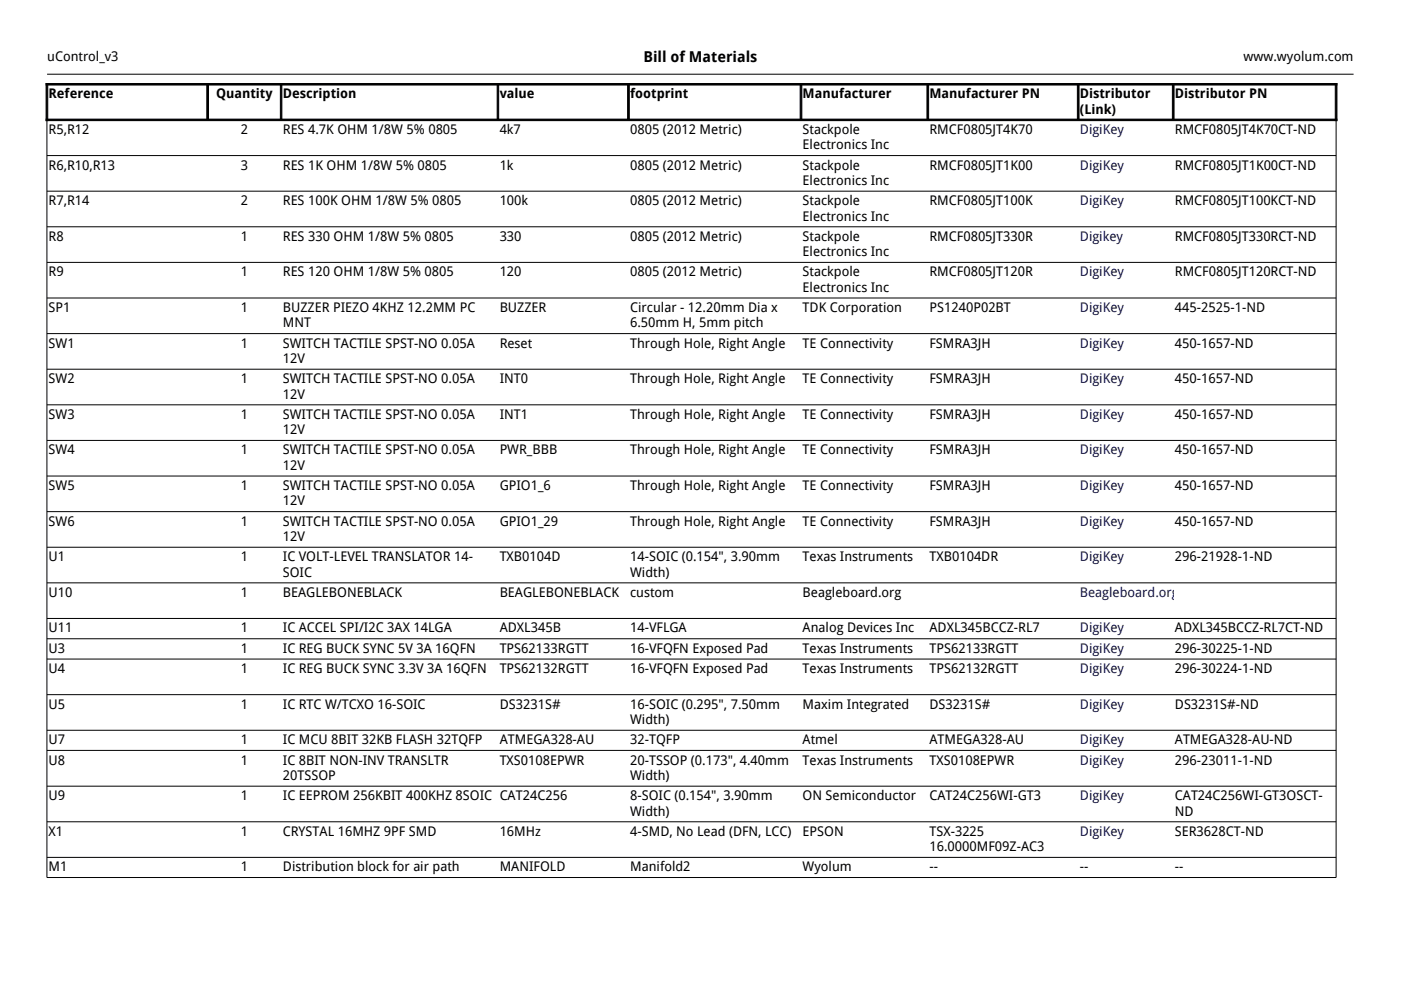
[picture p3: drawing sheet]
<svg xmlns="http://www.w3.org/2000/svg" width="297mm" height="210mm" viewBox="0 0 297 210" stroke-linecap="round" stroke-linejoin="round" font-family="sans-serif">
<defs><g id="words">
<text font-size="3.2" x="136.4" y="13.1">Bill of Materials</text>
<g font-size="2.8">
<text x="10" y="12.9">uControl_v3</text>
<text x="263.7" y="12.9">www.wyolum.com</text>
<text x="10.3" y="20.8">Reference</text>
<text x="45.8" y="20.8">Quantity</text>
<text x="60" y="20.8">Description</text>
<text x="105.9" y="20.8">value</text>
<text x="133.6" y="20.8">footprint</text>
<text x="170.2" y="20.8">Manufacturer</text>
<text x="197.1" y="20.8">Manufacturer PN</text>
<text x="229" y="20.8">Distributor</text>
<text x="249.1" y="20.8">Distributor PN</text>
<text x="10.3" y="28.4">R5,R12</text>
<text x="51" y="28.4">2</text>
<text x="60" y="28.4">RES 4.7K OHM 1/8W 5% 0805</text>
<text x="105.9" y="28.4">4k7</text>
<text x="133.6" y="28.4">0805 (2012 Metric)</text>
<text x="170.2" y="28.4">Stackpole</text>
<text x="197.1" y="28.4">RMCF0805JT4K70</text>
<text x="229" y="24.1">(Link)</text>
<text x="249.1" y="28.4">RMCF0805JT4K70CT-ND</text>
<text x="10.3" y="35.9">R6,R10,R13</text>
<text x="51" y="35.9">3</text>
<text x="60" y="35.9">RES 1K OHM 1/8W 5% 0805</text>
<text x="105.9" y="35.9">1k</text>
<text x="133.6" y="35.9">0805 (2012 Metric)</text>
<text x="170.2" y="31.7">Electronics Inc</text>
<text x="170.2" y="35.9">Stackpole</text>
<text x="197.1" y="35.9">RMCF0805JT1K00</text>
<text x="249.1" y="35.9">RMCF0805JT1K00CT-ND</text>
<text x="170.2" y="39.2">Electronics Inc</text>
<text x="10.3" y="43.5">R7,R14</text>
<text x="51" y="43.5">2</text>
<text x="60" y="43.5">RES 100K OHM 1/8W 5% 0805</text>
<text x="105.9" y="43.5">100k</text>
<text x="133.6" y="43.5">0805 (2012 Metric)</text>
<text x="170.2" y="43.5">Stackpole</text>
<text x="170.2" y="46.8">Electronics Inc</text>
<text x="197.1" y="43.5">RMCF0805JT100K</text>
<text x="249.1" y="43.5">RMCF0805JT100KCT-ND</text>
<text x="10.3" y="51">R8</text>
<text x="51" y="51">1</text>
<text x="60" y="51">RES 330 OHM 1/8W 5% 0805</text>
<text x="105.9" y="51">330</text>
<text x="133.6" y="51">0805 (2012 Metric)</text>
<text x="170.2" y="51">Stackpole</text>
<text x="197.1" y="51">RMCF0805JT330R</text>
<text x="249.1" y="51">RMCF0805JT330RCT-ND</text>
<text x="10.3" y="58.6">R9</text>
<text x="51" y="58.6">1</text>
<text x="60" y="58.6">RES 120 OHM 1/8W 5% 0805</text>
<text x="105.9" y="58.6">120</text>
<text x="133.6" y="58.6">0805 (2012 Metric)</text>
<text x="170.2" y="54.3">Electronics Inc</text>
<text x="170.2" y="58.6">Stackpole</text>
<text x="197.1" y="58.6">RMCF0805JT120R</text>
<text x="249.1" y="58.6">RMCF0805JT120RCT-ND</text>
<text x="170.2" y="61.9">Electronics Inc</text>
<text x="10.3" y="66.1">SP1</text>
<text x="51" y="66.1">1</text>
<text x="60" y="66.1">BUZZER PIEZO 4KHZ 12.2MM PC</text>
<text x="60" y="69.4">MNT</text>
<text x="105.9" y="66.1">BUZZER</text>
<text x="133.6" y="66.1">Circular - 12.20mm Dia x</text>
<text x="133.6" y="69.4">6.50mm H, 5mm pitch</text>
<text x="170.2" y="66.1">TDK Corporation</text>
<text x="197.1" y="66.1">PS1240P02BT</text>
<text x="249.1" y="66.1">445-2525-1-ND</text>
<text x="10.3" y="73.7">SW1</text>
<text x="51" y="73.7">1</text>
<text x="60" y="73.7">SWITCH TACTILE SPST-NO 0.05A</text>
<text x="60" y="77">12V</text>
<text x="105.9" y="73.7">Reset</text>
<text x="133.6" y="73.7">Through Hole, Right Angle</text>
<text x="170.2" y="73.7">TE Connectivity</text>
<text x="197.1" y="73.7">FSMRA3JH</text>
<text x="249.1" y="73.7">450-1657-ND</text>
<text x="10.3" y="81.2">SW2</text>
<text x="51" y="81.2">1</text>
<text x="60" y="81.2">SWITCH TACTILE SPST-NO 0.05A</text>
<text x="105.9" y="81.2">INT0</text>
<text x="133.6" y="81.2">Through Hole, Right Angle</text>
<text x="170.2" y="81.2">TE Connectivity</text>
<text x="197.1" y="81.2">FSMRA3JH</text>
<text x="249.1" y="81.2">450-1657-ND</text>
<text x="10.3" y="88.8">SW3</text>
<text x="51" y="88.8">1</text>
<text x="60" y="84.5">12V</text>
<text x="60" y="88.8">SWITCH TACTILE SPST-NO 0.05A</text>
<text x="105.9" y="88.8">INT1</text>
<text x="133.6" y="88.8">Through Hole, Right Angle</text>
<text x="170.2" y="88.8">TE Connectivity</text>
<text x="197.1" y="88.8">FSMRA3JH</text>
<text x="249.1" y="88.8">450-1657-ND</text>
<text x="60" y="92.1">12V</text>
<text x="10.3" y="96.3">SW4</text>
<text x="51" y="96.3">1</text>
<text x="60" y="96.3">SWITCH TACTILE SPST-NO 0.05A</text>
<text x="60" y="99.6">12V</text>
<text x="105.9" y="96.3">PWR_BBB</text>
<text x="133.6" y="96.3">Through Hole, Right Angle</text>
<text x="170.2" y="96.3">TE Connectivity</text>
<text x="197.1" y="96.3">FSMRA3JH</text>
<text x="249.1" y="96.3">450-1657-ND</text>
<text x="10.3" y="103.9">SW5</text>
<text x="51" y="103.9">1</text>
<text x="60" y="103.9">SWITCH TACTILE SPST-NO 0.05A</text>
<text x="60" y="107.2">12V</text>
<text x="105.9" y="103.9">GPIO1_6</text>
<text x="133.6" y="103.9">Through Hole, Right Angle</text>
<text x="170.2" y="103.9">TE Connectivity</text>
<text x="197.1" y="103.9">FSMRA3JH</text>
<text x="249.1" y="103.9">450-1657-ND</text>
<text x="10.3" y="111.4">SW6</text>
<text x="51" y="111.4">1</text>
<text x="60" y="111.4">SWITCH TACTILE SPST-NO 0.05A</text>
<text x="105.9" y="111.4">GPIO1_29</text>
<text x="133.6" y="111.4">Through Hole, Right Angle</text>
<text x="170.2" y="111.4">TE Connectivity</text>
<text x="197.1" y="111.4">FSMRA3JH</text>
<text x="249.1" y="111.4">450-1657-ND</text>
<text x="10.3" y="119">U1</text>
<text x="51" y="119">1</text>
<text x="60" y="114.7">12V</text>
<text x="60" y="119">IC VOLT-LEVEL TRANSLATOR 14-</text>
<text x="105.9" y="119">TXB0104D</text>
<text x="133.6" y="119">14-SOIC (0.154&quot;, 3.90mm</text>
<text x="170.2" y="119">Texas Instruments</text>
<text x="197.1" y="119">TXB0104DR</text>
<text x="249.1" y="119">296-21928-1-ND</text>
<text x="60" y="122.3">SOIC</text>
<text x="133.6" y="122.3">Width)</text>
<text x="10.3" y="126.5">U10</text>
<text x="51" y="126.5">1</text>
<text x="60" y="126.5">BEAGLEBONEBLACK</text>
<text x="105.9" y="126.5">BEAGLEBONEBLACK</text>
<text x="133.6" y="126.5">custom</text>
<text x="170.2" y="126.5">Beagleboard.org</text>
<text x="10.3" y="134.1">U11</text>
<text x="51" y="134.1">1</text>
<text x="60" y="134.1">IC ACCEL SPI/I2C 3AX 14LGA</text>
<text x="105.9" y="134.1">ADXL345B</text>
<text x="133.6" y="134.1">14-VFLGA</text>
<text x="170.2" y="134.1">Analog Devices Inc</text>
<text x="197.1" y="134.1">ADXL345BCCZ-RL7</text>
<text x="249.1" y="134.1">ADXL345BCCZ-RL7CT-ND</text>
<text x="10.3" y="138.4">U3</text>
<text x="10.3" y="142.7">U4</text>
<text x="51" y="138.4">1</text>
<text x="51" y="142.7">1</text>
<text x="60" y="138.4">IC REG BUCK SYNC 5V 3A 16QFN</text>
<text x="60" y="142.7">IC REG BUCK SYNC 3.3V 3A 16QFN</text>
<text x="105.9" y="138.4">TPS62133RGTT</text>
<text x="105.9" y="142.7">TPS62132RGTT</text>
<text x="133.6" y="138.4">16-VFQFN Exposed Pad</text>
<text x="133.6" y="142.7">16-VFQFN Exposed Pad</text>
<text x="170.2" y="138.4">Texas Instruments</text>
<text x="170.2" y="142.7">Texas Instruments</text>
<text x="197.1" y="138.4">TPS62133RGTT</text>
<text x="197.1" y="142.7">TPS62132RGTT</text>
<text x="249.1" y="138.4">296-30225-1-ND</text>
<text x="249.1" y="142.7">296-30224-1-ND</text>
<text x="10.3" y="150.2">U5</text>
<text x="51" y="150.2">1</text>
<text x="60" y="150.2">IC RTC W/TCXO 16-SOIC</text>
<text x="105.9" y="150.2">DS3231S#</text>
<text x="133.6" y="150.2">16-SOIC (0.295&quot;, 7.50mm</text>
<text x="133.6" y="153.5">Width)</text>
<text x="170.2" y="150.2">Maxim Integrated</text>
<text x="197.1" y="150.2">DS3231S#</text>
<text x="249.1" y="150.2">DS3231S#-ND</text>
<text x="10.3" y="157.8">U7</text>
<text x="51" y="157.8">1</text>
<text x="60" y="157.8">IC MCU 8BIT 32KB FLASH 32TQFP</text>
<text x="105.9" y="157.8">ATMEGA328-AU</text>
<text x="133.6" y="157.8">32-TQFP</text>
<text x="170.2" y="157.8">Atmel</text>
<text x="197.1" y="157.8">ATMEGA328-AU</text>
<text x="249.1" y="157.8">ATMEGA328-AU-ND</text>
<text x="10.3" y="162.1">U8</text>
<text x="51" y="162.1">1</text>
<text x="60" y="162.1">IC 8BIT NON-INV TRANSLTR</text>
<text x="60" y="165.4">20TSSOP</text>
<text x="105.9" y="162.1">TXS0108EPWR</text>
<text x="133.6" y="162.1">20-TSSOP (0.173&quot;, 4.40mm</text>
<text x="133.6" y="165.4">Width)</text>
<text x="170.2" y="162.1">Texas Instruments</text>
<text x="197.1" y="162.1">TXS0108EPWR</text>
<text x="249.1" y="162.1">296-23011-1-ND</text>
<text x="10.3" y="169.7">U9</text>
<text x="51" y="169.7">1</text>
<text x="60" y="169.7">IC EEPROM 256KBIT 400KHZ 8SOIC CAT24C256</text>
<text x="133.6" y="169.7">8-SOIC (0.154&quot;, 3.90mm</text>
<text x="133.6" y="172.9">Width)</text>
<text x="170.2" y="169.7">ON Semiconductor</text>
<text x="197.1" y="169.7">CAT24C256WI-GT3</text>
<text x="249.1" y="169.7">CAT24C256WI-GT3OSCT-</text>
<text x="249.1" y="172.9">ND</text>
<text x="10.3" y="177.2">X1</text>
<text x="51" y="177.2">1</text>
<text x="60" y="177.2">CRYSTAL 16MHZ 9PF SMD</text>
<text x="105.9" y="177.2">16MHz</text>
<text x="133.6" y="177.2">4-SMD, No Lead (DFN, LCC)</text>
<text x="170.2" y="177.2">EPSON</text>
<text x="197.1" y="177.2">TSX-3225</text>
<text x="249.1" y="177.2">SER3628CT-ND</text>
<text x="10.3" y="184.7">M1</text>
<text x="51" y="184.7">1</text>
<text x="60" y="184.7">Distribution block for air path</text>
<text x="105.9" y="184.7">MANIFOLD</text>
<text x="133.6" y="184.7">Manifold2</text>
<text x="170.2" y="184.7">Wyolum</text>
<text x="197.1" y="184.7">--</text>
<text x="197.1" y="180.5">16.0000MF09Z-AC3</text>
<text x="229" y="184.7">--</text>
<text x="249.1" y="184.7">--</text>
</g>
<g font-size="2.8" fill="#000080">
<text x="229" y="28.4">DigiKey</text>
<text x="229" y="35.9">DigiKey</text>
<text x="229" y="43.5">DigiKey</text>
<text x="229" y="51">Digikey</text>
<text x="229" y="58.6">DigiKey</text>
<text x="229" y="66.1">DigiKey</text>
<text x="229" y="73.7">DigiKey</text>
<text x="229" y="81.2">DigiKey</text>
<text x="229" y="88.8">DigiKey</text>
<text x="229" y="96.3">DigiKey</text>
<text x="229" y="103.9">DigiKey</text>
<text x="229" y="111.4">DigiKey</text>
<text x="229" y="119">DigiKey</text>
<text x="229" y="126.5">Beagleboard.org</text>
<text x="229" y="134.1">DigiKey</text>
<text x="229" y="138.4">DigiKey</text>
<text x="229" y="142.7">DigiKey</text>
<text x="229" y="150.2">DigiKey</text>
<text x="229" y="157.8">DigiKey</text>
<text x="229" y="162.1">DigiKey</text>
<text x="229" y="169.7">DigiKey</text>
<text x="229" y="177.2">DigiKey</text>
</g>
</g></defs>
<g fill="none" stroke="#000" stroke-width=".21">
<path d="M10 15.7h277M9.9 25.4h273.4v160.7h-273.4zM9.9 33h273.4M9.9 40.5h273.4M9.9 48.1h273.4M9.9 55.6h273.4M9.9 63.2h273.4M9.9 70.7h273.4M9.9 78.3h273.4M9.9 85.8h273.4M9.9 93.4h273.4M9.9 100.9h273.4"/>
<path d="M9.9 108.5h273.4M9.9 116h273.4M9.9 123.6h273.4M9.9 131.1h273.4M9.9 135.4h273.4M9.9 139.7h273.4M9.9 147.3h273.4M9.9 154.8h273.4M9.9 159.1h273.4M9.9 166.7h273.4M9.9 174.2h273.4M9.9 181.8h273.4"/>
</g>
<g fill="#000" stroke="#000" stroke-width=".21">
<path d="M9.8 17.7h273.7v.3h-273.7z" fill-rule="evenodd"/>
<path d="M9.8 17.7h.3v7.9h-.3z" fill-rule="evenodd"/>
<path d="M43.9 18.1h.3v7.1h-.3z" fill-rule="evenodd"/>
<path d="M59.4 18.1h.4v7.1h-.4z" fill-rule="evenodd"/>
<path d="M105.4 18.1h.3v7.1h-.3z" fill-rule="evenodd"/>
<path d="M133.1 18.1h.3v7.1h-.3z" fill-rule="evenodd"/>
<path d="M169.7 18.1h.3v7.1h-.3z" fill-rule="evenodd"/>
<path d="M196.5 18.1h.4v7.1h-.4z" fill-rule="evenodd"/>
<path d="M228.4 18.1h.4v7.1h-.4z" fill-rule="evenodd"/>
<path d="M248.6 18.1h.3v7.1h-.3z" fill-rule="evenodd"/>
<path d="M283.1 17.7h.4v7.9h-.4z" fill-rule="evenodd"/>
<path d="M9.8 25.3h273.7v.3h-273.7z" fill-rule="evenodd"/>
</g>
<use href="#words"/>
</svg>
